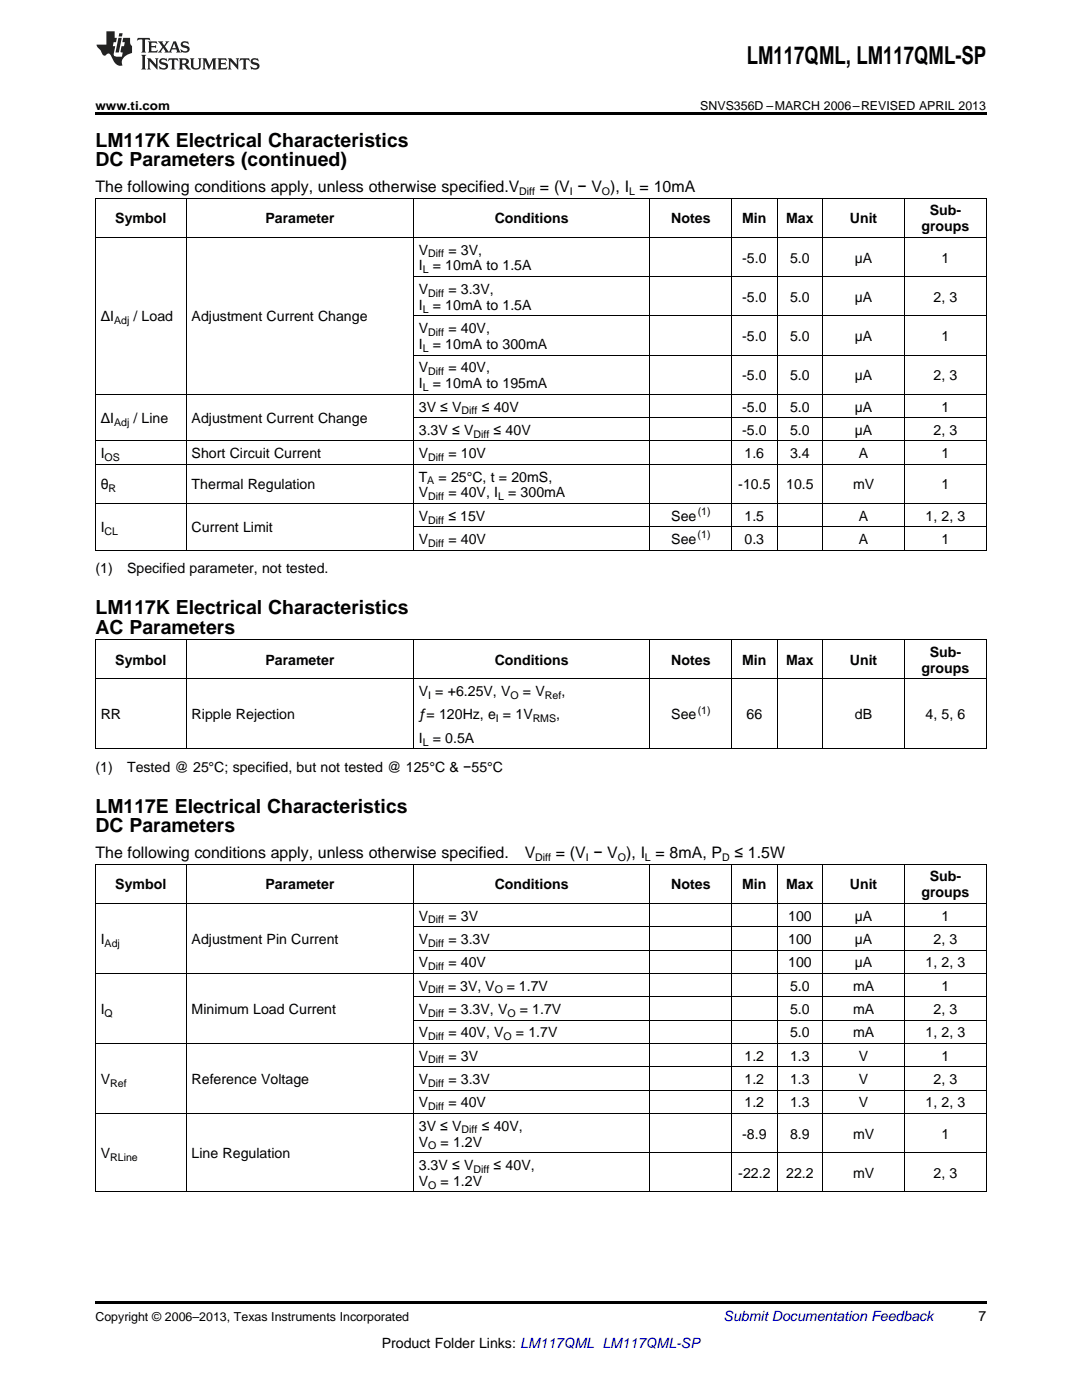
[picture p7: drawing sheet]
<svg xmlns="http://www.w3.org/2000/svg" width="216mm" height="279mm" viewBox="0 0 216 279" stroke-linecap="round" stroke-linejoin="round" font-family="sans-serif">
<defs><g id="words">
<text font-size="4.9" x="149" y="12.8">LM117QML, LM117QML-SP</text>
<g font-size="3.9">
<text x="19" y="29.3">LM117K Electrical Characteristics</text>
<text x="19" y="33.2">DC Parameters (continued)</text>
<text x="19" y="122.6">LM117K Electrical Characteristics</text>
<text x="19" y="126.4">AC Parameters</text>
<text x="19" y="162.2">LM117E Electrical Characteristics</text>
<text x="19" y="166.1">DC Parameters</text>
</g>
<g font-size="3.2">
<text x="19" y="38.3">The following conditions apply, unless otherwise specified.V</text>
<text x="107.7" y="38.3">= (V − V ), I = 10mA</text>
<text x="19" y="171.2">The following conditions apply, unless otherwise specified.</text>
<text x="104.7" y="171.2">V</text>
<text x="110.9" y="171.2">= (V − V ), I = 8mA, P</text>
<text x="146.6" y="171.2">≤ 1.5W</text>
</g>
<g font-size="2.8">
<text x="23" y="44.6">Symbol</text>
<text x="53" y="44.6">Parameter</text>
<text x="98.7" y="44.6">Conditions</text>
<text x="133.9" y="44.6">Notes</text>
<text x="148.1" y="44.6">Min</text>
<text x="156.9" y="44.6">Max</text>
<text x="169.6" y="44.6">Unit</text>
<text x="183.9" y="46.1">groups</text>
<text x="185.5" y="43">Sub-</text>
<text x="83.6" y="50.8">V</text>
<text x="83.6" y="54">I</text>
<text x="86.4" y="54">= 10mA to 1.5A</text>
<text x="89.5" y="50.8">= 3V,</text>
<text x="148.1" y="52.4">-5.0</text>
<text x="157.7" y="52.4">5.0</text>
<text x="170.6" y="52.4">µA</text>
<text x="187.9" y="52.4">1</text>
<text x="83.6" y="58.6">V</text>
<text x="89.5" y="58.6">= 3.3V,</text>
<text x="20.1" y="64.1">ΔI</text>
<text x="26.6" y="64.1">/ Load</text>
<text x="38.2" y="64.1">Adjustment Current Change</text>
<text x="83.6" y="61.8">I</text>
<text x="86.4" y="61.8">= 10mA to 1.5A</text>
<text x="148.1" y="60.2">-5.0</text>
<text x="157.7" y="60.2">5.0</text>
<text x="170.6" y="60.2">µA</text>
<text x="186.3" y="60.2">2, 3</text>
<text x="83.6" y="66.5">V</text>
<text x="83.6" y="69.6">I</text>
<text x="86.4" y="69.6">= 10mA to 300mA</text>
<text x="89.5" y="66.5">= 40V,</text>
<text x="148.1" y="68.1">-5.0</text>
<text x="157.7" y="68.1">5.0</text>
<text x="170.6" y="68.1">µA</text>
<text x="187.9" y="68.1">1</text>
<text x="83.6" y="74.3">V</text>
<text x="83.6" y="77.5">I</text>
<text x="86.4" y="77.5">= 10mA to 195mA</text>
<text x="89.5" y="74.3">= 40V,</text>
<text x="148.1" y="75.9">-5.0</text>
<text x="157.7" y="75.9">5.0</text>
<text x="170.6" y="75.9">µA</text>
<text x="186.3" y="75.9">2, 3</text>
<text x="83.6" y="82.1">3V ≤ V</text>
<text x="96.1" y="82.1">≤ 40V</text>
<text x="148.1" y="82.1">-5.0</text>
<text x="157.7" y="82.1">5.0</text>
<text x="170.6" y="82.1">µA</text>
<text x="187.9" y="82.1">1</text>
<text x="20.1" y="84.5">ΔI</text>
<text x="26.6" y="84.5">/ Line</text>
<text x="38.2" y="84.5">Adjustment Current Change</text>
<text x="83.6" y="86.8">3.3V ≤ V</text>
<text x="98.5" y="86.8">≤ 40V</text>
<text x="148.1" y="86.8">-5.0</text>
<text x="157.7" y="86.8">5.0</text>
<text x="170.6" y="86.8">µA</text>
<text x="186.3" y="86.8">2, 3</text>
<text x="20.1" y="91.4">I</text>
<text x="38.2" y="91.4">Short Circuit Current</text>
<text x="83.6" y="91.4">V</text>
<text x="89.5" y="91.4">= 10V</text>
<text x="148.6" y="91.4">1.6</text>
<text x="157.7" y="91.4">3.4</text>
<text x="171.4" y="91.4">A</text>
<text x="187.9" y="91.4">1</text>
<text x="20.1" y="97.7">θ</text>
<text x="38.2" y="97.7">Thermal Regulation</text>
<text x="83.6" y="96.1">T</text>
<text x="83.6" y="99.3">V</text>
<text x="87.5" y="96.1">= 25°C, t = 20mS,</text>
<text x="89.5" y="99.3">= 40V, I</text>
<text x="101.4" y="99.3">= 300mA</text>
<text x="147.3" y="97.7">-10.5</text>
<text x="156.9" y="97.7">10.5</text>
<text x="170.2" y="97.7">mV</text>
<text x="187.9" y="97.7">1</text>
<text x="20.1" y="106.3">I</text>
<text x="38.2" y="106.3">Current Limit</text>
<text x="83.6" y="103.9">V</text>
<text x="89.5" y="103.9">≤ 15V</text>
<text x="133.9" y="103.9">See</text>
<text x="148.6" y="103.9">1.5</text>
<text x="171.4" y="103.9">A</text>
<text x="184.7" y="103.9">1, 2, 3</text>
<text x="83.6" y="108.6">V</text>
<text x="89.5" y="108.6">= 40V</text>
<text x="133.9" y="108.6">See</text>
<text x="148.6" y="108.6">0.3</text>
<text x="171.4" y="108.6">A</text>
<text x="187.9" y="108.6">1</text>
<text x="19" y="114.4">(1)</text>
<text x="25.4" y="114.4">Specified parameter, not tested.</text>
<text x="185.5" y="131.1">Sub-</text>
<text x="23" y="132.7">Symbol</text>
<text x="53" y="132.7">Parameter</text>
<text x="98.7" y="132.7">Conditions</text>
<text x="133.9" y="132.7">Notes</text>
<text x="148.1" y="132.7">Min</text>
<text x="156.9" y="132.7">Max</text>
<text x="169.6" y="132.7">Unit</text>
<text x="183.9" y="134.3">groups</text>
<text x="20.1" y="143.6">RR</text>
<text x="38.2" y="143.6">Ripple Rejection</text>
<text x="83.6" y="138.9">V = +6.25V, V</text>
<text x="83.6" y="143.6">ƒ= 120Hz, e = 1V</text>
<text x="104.4" y="138.9">= V</text>
<text x="111" y="143.6">,</text>
<text x="112" y="138.9">,</text>
<text x="133.9" y="143.6">See</text>
<text x="149" y="143.6">66</text>
<text x="170.6" y="143.6">dB</text>
<text x="184.7" y="143.6">4, 5, 6</text>
<text x="83.6" y="148.2">I</text>
<text x="86.4" y="148.2">= 0.5A</text>
<text x="19" y="154.1">(1)</text>
<text x="25.4" y="154.1">Tested @ 25°C; specified, but not tested @ 125°C &amp; −55°C</text>
<text x="23" y="177.5">Symbol</text>
<text x="53" y="177.5">Parameter</text>
<text x="98.7" y="177.5">Conditions</text>
<text x="133.9" y="177.5">Notes</text>
<text x="148.1" y="177.5">Min</text>
<text x="156.9" y="177.5">Max</text>
<text x="169.6" y="177.5">Unit</text>
<text x="183.9" y="179.1">groups</text>
<text x="185.5" y="175.9">Sub-</text>
<text x="83.6" y="183.7">V</text>
<text x="89.5" y="183.7">= 3V</text>
<text x="157.3" y="183.7">100</text>
<text x="170.6" y="183.7">µA</text>
<text x="187.9" y="183.7">1</text>
<text x="20.1" y="188.4">I</text>
<text x="38.2" y="188.4">Adjustment Pin Current</text>
<text x="83.6" y="188.4">V</text>
<text x="89.5" y="188.4">= 3.3V</text>
<text x="157.3" y="188.4">100</text>
<text x="170.6" y="188.4">µA</text>
<text x="186.3" y="188.4">2, 3</text>
<text x="83.6" y="193">V</text>
<text x="83.6" y="197.7">V</text>
<text x="89.4" y="197.7">= 3V, V</text>
<text x="89.5" y="193">= 40V</text>
<text x="101.1" y="197.7">= 1.7V</text>
<text x="157.3" y="193">100</text>
<text x="157.7" y="197.7">5.0</text>
<text x="170.2" y="197.7">mA</text>
<text x="170.6" y="193">µA</text>
<text x="184.7" y="193">1, 2, 3</text>
<text x="187.9" y="197.7">1</text>
<text x="20.1" y="202.4">I</text>
<text x="38.2" y="202.4">Minimum Load Current</text>
<text x="83.6" y="202.4">V</text>
<text x="89.5" y="202.4">= 3.3V, V</text>
<text x="103.7" y="202.4">= 1.7V</text>
<text x="157.7" y="202.4">5.0</text>
<text x="170.2" y="202.4">mA</text>
<text x="186.3" y="202.4">2, 3</text>
<text x="83.6" y="207">V</text>
<text x="89.5" y="207">= 40V, V</text>
<text x="102.9" y="207">= 1.7V</text>
<text x="157.7" y="207">5.0</text>
<text x="170.2" y="207">mA</text>
<text x="184.7" y="207">1, 2, 3</text>
<text x="83.6" y="211.7">V</text>
<text x="89.5" y="211.7">= 3V</text>
<text x="148.6" y="211.7">1.2</text>
<text x="157.7" y="211.7">1.3</text>
<text x="171.4" y="211.7">V</text>
<text x="187.9" y="211.7">1</text>
<text x="20.1" y="216.3">V</text>
<text x="38.2" y="216.3">Reference Voltage</text>
<text x="83.6" y="216.3">V</text>
<text x="83.6" y="221">V</text>
<text x="89.5" y="216.3">= 3.3V</text>
<text x="89.5" y="221">= 40V</text>
<text x="148.6" y="216.3">1.2</text>
<text x="148.6" y="221">1.2</text>
<text x="157.7" y="216.3">1.3</text>
<text x="157.7" y="221">1.3</text>
<text x="171.4" y="216.3">V</text>
<text x="171.4" y="221">V</text>
<text x="184.7" y="221">1, 2, 3</text>
<text x="186.3" y="216.3">2, 3</text>
<text x="83.6" y="225.6">3V ≤ V</text>
<text x="96.1" y="225.6">≤ 40V,</text>
<text x="148.1" y="227.2">-8.9</text>
<text x="157.7" y="227.2">8.9</text>
<text x="170.2" y="227.2">mV</text>
<text x="187.9" y="227.2">1</text>
<text x="20.1" y="231.1">V</text>
<text x="38.2" y="231.1">Line Regulation</text>
<text x="83.6" y="228.8">V</text>
<text x="83.6" y="233.5">3.3V ≤ V</text>
<text x="87.9" y="228.8">= 1.2V</text>
<text x="98.5" y="233.5">≤ 40V,</text>
<text x="83.6" y="236.6">V</text>
<text x="87.9" y="236.6">= 1.2V</text>
<text x="147.3" y="235.1">-22.2</text>
<text x="156.9" y="235.1">22.2</text>
<text x="170.2" y="235.1">mV</text>
<text x="186.3" y="235.1">2, 3</text>
<text x="195.3" y="263.6">7</text>
<text x="76.2" y="269">Product Folder Links: LM117QML LM117QML-SP</text>
</g>
<text font-size="2.8" fill="#0000c8" x="144.4" y="263.6">Submit Documentation Feedback</text>
<g font-size="2.5">
<text x="19" y="21.9">www.ti.com</text>
<text x="139.7" y="21.9">SNVS356D –MARCH 2006–REVISED APRIL 2013</text>
<text x="19" y="263.6">Copyright © 2006–2013, Texas Instruments Incorporated</text>
</g>
<g font-size="2.1">
<text x="103.6" y="38.9">Diff</text>
<text x="113.7" y="38.9">I</text>
<text x="120.1" y="38.9">O</text>
<text x="125.5" y="38.9">L</text>
<text x="85.4" y="51.4">Diff</text>
<text x="84.3" y="54.5">L</text>
<text x="85.4" y="59.2">Diff</text>
<text x="22.8" y="64.7">Adj</text>
<text x="84.3" y="62.4">L</text>
<text x="84.3" y="70.2">L</text>
<text x="85.4" y="67">Diff</text>
<text x="85.4" y="74.9">Diff</text>
<text x="84.3" y="78">L</text>
<text x="92.1" y="82.7">Diff</text>
<text x="22.8" y="85">Adj</text>
<text x="94.5" y="87.3">Diff</text>
<text x="20.9" y="92">OS</text>
<text x="85.4" y="92">Diff</text>
<text x="21.7" y="98.2">R</text>
<text x="85.3" y="96.7">A</text>
<text x="85.4" y="99.8">Diff</text>
<text x="99.4" y="99.8">L</text>
<text x="20.9" y="106.8">CL</text>
<text x="85.4" y="104.5">Diff</text>
<text x="139.2" y="107.5">(1)</text>
<text x="139.2" y="102.8">(1)</text>
<text x="85.4" y="109.1">Diff</text>
<text x="85.4" y="139.5">I</text>
<text x="101.9" y="139.5">O</text>
<text x="108.7" y="139.5">Ref</text>
<text x="139.2" y="142.5">(1)</text>
<text x="84.3" y="148.8">L</text>
<text x="99" y="144.1">I</text>
<text x="106.3" y="144.1">RMS</text>
<text x="106.8" y="171.9">Diff</text>
<text x="116.9" y="171.9">I</text>
<text x="123.3" y="171.9">O</text>
<text x="128.7" y="171.9">L</text>
<text x="144.1" y="171.9">D</text>
<text x="85.4" y="184.3">Diff</text>
<text x="20.9" y="188.9">Adj</text>
<text x="85.4" y="188.9">Diff</text>
<text x="85.4" y="193.6">Diff</text>
<text x="20.9" y="202.9">Q</text>
<text x="85.4" y="198.3">Diff</text>
<text x="85.4" y="202.9">Diff</text>
<text x="98.7" y="198.3">O</text>
<text x="101.2" y="202.9">O</text>
<text x="85.4" y="207.6">Diff</text>
<text x="100.5" y="207.6">O</text>
<text x="85.4" y="212.2">Diff</text>
<text x="22" y="216.9">Ref</text>
<text x="85.4" y="216.9">Diff</text>
<text x="85.4" y="221.5">Diff</text>
<text x="92.1" y="226.2">Diff</text>
<text x="22" y="231.7">RLine</text>
<text x="85.4" y="229.4">O</text>
<text x="85.4" y="237.2">O</text>
<text x="94.5" y="234">Diff</text>
</g>
</g></defs>
<path d="M19 22.5h177.8v.5h-177.8zM19 259.7h177.8v.5h-177.8z" fill="#000"/>
<g fill="none" stroke="#000" stroke-width=".2">
<path d="M19 39.5h177.8M19.1 39.6v70.3M37.1 39.6v70.3M82.5 39.6v70.3M129.7 39.6v70.3M146 39.6v70.3M155.1 39.6v70.3M164.1 39.6v70.3M180.5 39.6v70.3M196.8 39.6v70.3M19 47.4h177.8M82.5 55.2h114.3"/>
<path d="M19 78.7h177.8M82.5 70.9h114.3M82.5 63h114.3M19 92.7h177.8M19 88h177.8M82.5 83.3h114.3M19 109.8h177.8M19 100.5h177.8M82.5 105.1h114.3M19 135.5h177.8M19 127.7h177.8M19.1 127.7v21.8"/>
<path d="M37.1 127.7v21.8M82.5 127.7v21.8M129.7 127.7v21.8M146 127.7v21.8M155.1 127.7v21.8M164.1 127.7v21.8M180.5 127.7v21.8M196.8 127.7v21.8M19 149.5h177.8M19 172.5h177.8M19.1 172.5v65.4M37.1 172.5v65.4"/>
<path d="M82.5 172.5v65.4M129.7 172.5v65.4M146 172.5v65.4M155.1 172.5v65.4M164.1 172.5v65.4M180.5 172.5v65.4M196.8 172.5v65.4M19 194.3h177.8M19 180.3h177.8M82.5 198.9h114.3M82.5 189.6h114.3M82.5 184.9h114.3"/>
<path d="M19 208.2h177.8M82.5 217.5h114.3M82.5 212.9h114.3M82.5 203.6h114.3M19 237.9h177.8M19 222.2h177.8M82.5 230h114.3"/>
</g>
<g fill="#231f20">
<path d="M27.5 7.6l-.1 .5 .4-.2h.6v.1v2.1l-.2 .4h1l-.3-.4v-2.1l.1-.1h.5l.5 .2-.2-.5zM29.5 8.3l.2 .3v1.5l-.2 .4h1.8l.2-.6a1.04 1.04 0 0 1-1.3 .2v-.7h.6l.3 .2v-.6l-.3 .2h-.6v-.6l.8-.1 .4 .3-.2-.5zM31.5 8.3l.9 1.1-.9 1.1h.8l-.2-.2 .5-.7 .4 .7-.2 .2h1.5l-.1-.2 .1-.4h.9l.1 .4-.2 .2h1l-.3-.3-.7-1.9h-.5l-.9 2-.8-1 .9-1h-.8l.1 .3-.3 .5-.4-.6 .2-.2zM34.7 8.6l.4 1h-.7zM36.3 8.4a.63 .63 0 0 0-.2 .7 .63 .63 0 0 0 .6 .4l.6 .2 .1 .2a.75 .75 0 0 1-.7 .4 .75 .75 0 0 1-.6-.5l.1 .7 .1-.1a1.11 1.11 0 0 0 1.5-.6 1.13 1.13 0 0 0-1.2-.8l-.1-.4a1.04 1.04 0 0 1 1.2 .2l-.2-.5-.1 .1-.5-.2zM28.2 10.9l.2 .4v2.2l-.2 .4h1l-.3-.4v-2.2l.3-.4zM29.3 11.6l.3 .4v1.5l-.3 .4h.8l-.2-.4v-1.3l1.5 1.7v-1.9l.2-.4h-.7l.2 .4v.9l-1.1-1.3zM32 11.8a.62 .62 0 0 0-.2 .7 .62 .62 0 0 0 .6 .4l.6 .1 .1 .3a.76 .76 0 0 1-.7 .3 .76 .76 0 0 1-.6-.4l.1 .7 .1-.1a1.11 1.11 0 0 0 1.5-.6 1.13 1.13 0 0 0-1.2-.8l-.1-.4a1.04 1.04 0 0 1 1.2 .2l-.2-.6-.1 .1-.5-.1zM33.7 11.6l-.2 .6a.61 .61 0 0 1 .8-.3v1.6l-.2 .4h.9l-.2-.4v-1.6a.63 .63 0 0 1 .8 .3l-.2-.6zM35.6 11.6l.3 .4v1.5l-.3 .4h1l-.2-.2v-.8l.5 .2a.76 .76 0 0 0 1.2 .7l-1-1a.58 .58 0 0 0 .6-.5 .58 .58 0 0 0-.5-.6zM36.4 11.9h.1a.45 .45 0 0 1 .5 .1 .45 .45 0 0 1 .1 .5l-.7 .2zM37.9 11.6l.2 .2a2.17 2.17 0 0 0 .3 1.9 .99 .99 0 0 0 1.6-.6v-1.1l.2-.4h-.7l.2 .2a1.92 1.92 0 0 1-.2 1.8 .6 .6 0 0 1-.9-.5v-1.1l.2-.4zM40.4 11.6l.2 .4v1.5l-.2 .4h.7l-.2-.4v-1.4l.8 1.8 .8-1.8v1.4l-.2 .4h.9l-.2-.4v-1.5l.2-.4h-.8l-.6 1.5-.6-1.5zM43.4 11.6l.2 .4v1.5l-.2 .4h1.8l.2-.6a1.04 1.04 0 0 1-1.3 .1v-.6h.5l.4 .2v-.6l-.4 .2h-.5v-.7h.8l.3 .3-.1-.6zM45.5 11.6l.2 .4v1.5l-.2 .4h.7l-.2-.4v-1.3l1.5 1.7v-1.9l.2-.4h-.7l.2 .4v.9l-1.1-1.3zM47.9 11.6l-.1 .6a.61 .61 0 0 1 .8-.3v1.6l-.3 .4h1l-.3-.4 .1-1.6a.63 .63 0 0 1 .7 .3l-.1-.6zM50.2 11.8a.62 .62 0 0 0-.2 .7 .62 .62 0 0 0 .6 .4l.6 .1 .2 .3a.76 .76 0 0 1-.8 .3 .76 .76 0 0 1-.6-.4l.1 .7 .2-.1a1.11 1.11 0 0 0 1.5-.6 1.13 1.13 0 0 0-1.3-.8l-.1-.4a1.04 1.04 0 0 1 1.2 .2l-.1-.6-.2 .1-.5-.1z"/>
<path d="M21.2 6.3v2.6h-1.9l.1 .4 .7 .9a.91 .91 0 0 0 1 .8 .56 .56 0 0 1 .5-.3 .56 .56 0 0 1 .5 .3l.4 .8a1.53 1.53 0 0 0 1.9 1.2 1.54 1.54 0 0 1 1-2.1l.9-.3v-1.4a1.52 1.52 0 0 1-.3-1.6h-1.4l-.2 .8h.5l-.2 .8h-.4l-.2 1v.2l.4 .1-.2 .8a1.93 1.93 0 0 1-1.6-.3l.3-1.8h-.5l.2-.8h.4l.2-.8h-.4v-1.3zM23.6 7.6l-.6 2.9h.7l.6-2.9zM23.8 6.6l-.1 .7h.6l.2-.7z"/>
</g>
<use href="#words"/>
</svg>
